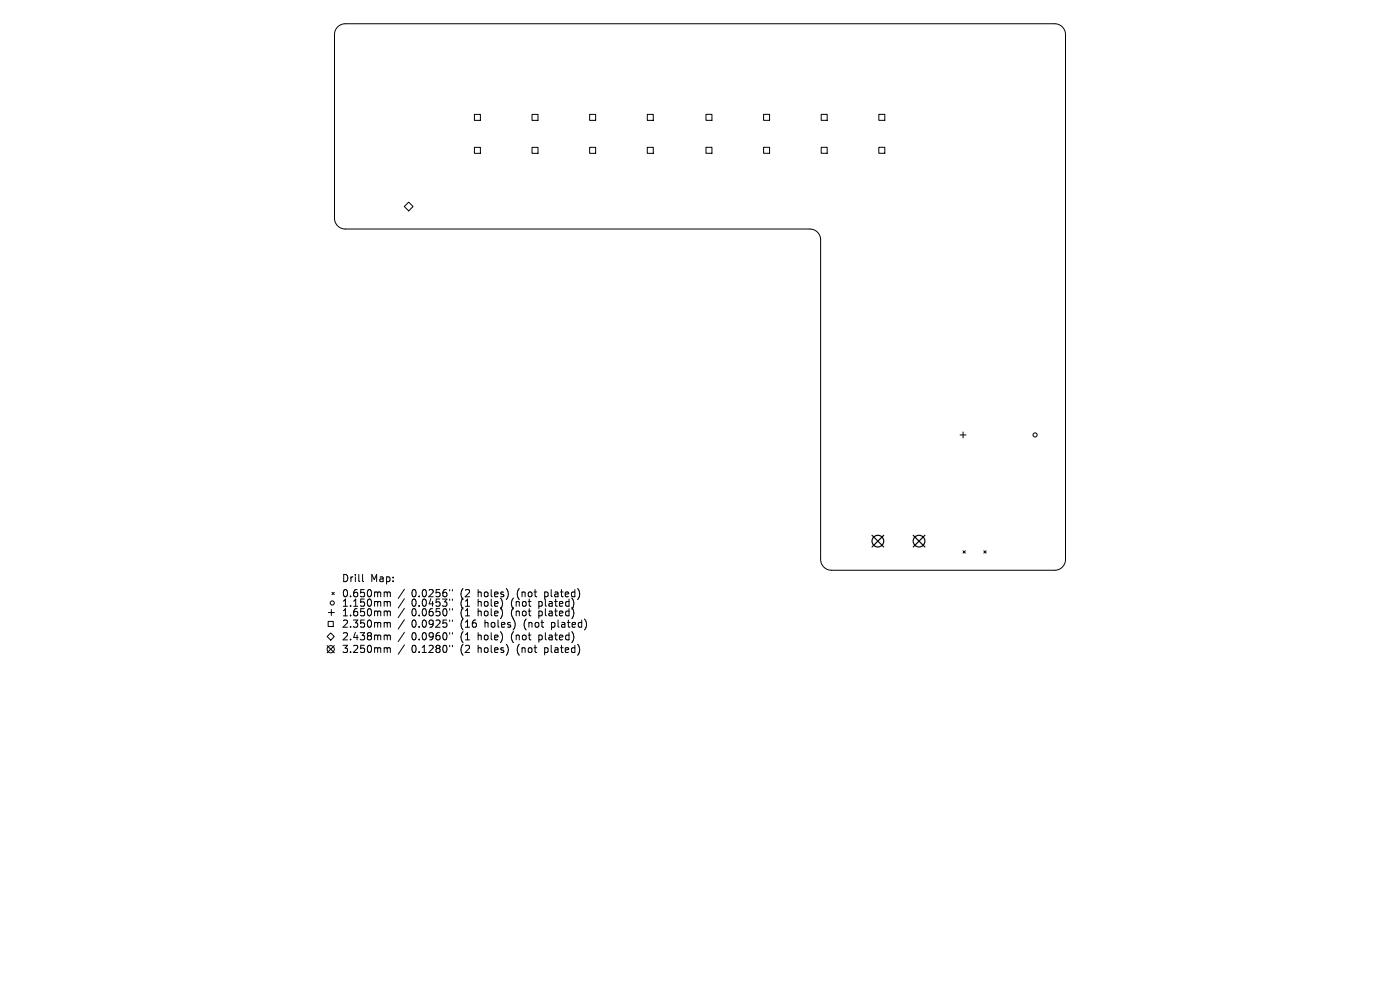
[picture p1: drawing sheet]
<svg xmlns="http://www.w3.org/2000/svg" width="297mm" height="210mm" viewBox="0 0 297 210" stroke-linecap="round" stroke-linejoin="round" font-family="sans-serif">
<defs><g id="words">
<g font-size="2.1">
<text x="72.5" y="123.7">Drill</text>
<text x="78.6" y="123.7">Map:</text>
<text x="72.5" y="126.9">0.650mm</text>
<text x="72.5" y="128.9">1.150mm</text>
<text x="72.5" y="130.9">1.650mm</text>
<text x="87.3" y="126.9">0.0256&quot;</text>
<text x="87.3" y="128.9">0.0453&quot;</text>
<text x="87.3" y="130.9">0.0650&quot;</text>
<text x="97.8" y="126.9">(2</text>
<text x="97.8" y="128.9">(1</text>
<text x="97.8" y="130.9">(1</text>
<text x="101.6" y="126.9">holes)</text>
<text x="101.6" y="128.9">hole)</text>
<text x="101.6" y="130.9">hole)</text>
<text x="108.8" y="128.9">(not</text>
<text x="108.8" y="130.9">(not</text>
<text x="110" y="126.9">(not</text>
<text x="114.8" y="128.9">plated)</text>
<text x="114.8" y="130.9">plated)</text>
<text x="116" y="126.9">plated)</text>
<text x="72.5" y="133.3">2.350mm</text>
<text x="72.5" y="136">2.438mm</text>
<text x="87.3" y="133.3">0.0925&quot;</text>
<text x="87.3" y="136">0.0960&quot;</text>
<text x="97.8" y="133.3">(16</text>
<text x="97.8" y="136">(1</text>
<text x="101.6" y="136">hole)</text>
<text x="103" y="133.3">holes)</text>
<text x="108.8" y="136">(not</text>
<text x="111.5" y="133.3">(not</text>
<text x="114.8" y="136">plated)</text>
<text x="117.5" y="133.3">plated)</text>
<text x="72.5" y="138.7">3.250mm</text>
<text x="87.3" y="138.7">0.1280&quot;</text>
<text x="97.8" y="138.7">(2</text>
<text x="101.6" y="138.7">holes)</text>
<text x="110" y="138.7">(not</text>
<text x="116" y="138.7">plated)</text>
</g>
</g></defs>
<g fill="none" stroke="#000" stroke-width=".21">
<path d="M71.6 5.7l.7-.4 1-.3h150.4a2.29 2.29 0 0 1 2.3 2.3v111.4a2.29 2.29 0 0 1-2.3 2.3h-47.3a2.29 2.29 0 0 1-2.3-2.3v-67.8a2.29 2.29 0 0 0-2.3-2.3h-98.5a2.29 2.29 0 0 1-2.3-2.3v-39l.2-.9zM100.6 24.3h1.3v1.2h-1.3zM100.6 31.3h1.3v1.2h-1.3zM112.9 24.3h1.2v1.2h-1.2zM112.9 31.3h1.2v1.2h-1.2zM125.1 24.3h1.3v1.2h-1.3zM125.1 31.3h1.3v1.2h-1.3zM137.3 24.3h1.3v1.2h-1.3zM137.3 31.3h1.3v1.2h-1.3zM149.8 24.3h1.2v1.2h-1.2zM149.8 31.2h1.2v1.3h-1.2zM162 24.3h1.3v1.2h-1.3z"/>
<path d="M162 31.2h1.3v1.3h-1.3zM174.2 24.3h1.3v1.2h-1.3zM174.2 31.2h1.3v1.3h-1.3zM186.4 24.3h1.3v1.2h-1.3zM186.4 31.2h1.3v1.3h-1.3zM85.8 43.8l.9-.9 .9 .9-.9 .9zM203.7 92.3h1.2M204.3 91.6v1.3M204.3 116.8l.5 .5M204.8 116.8l-.5 .5M208.7 116.8l.5 .5M209.2 116.8l-.5 .5"/>
<path d="M69.4 135l.8-.7 .7 .7-.7 .8zM69.4 137l1.5 1.5M69.6 131.8h1.1v1.1h-1.1zM69.7 129.9h1.2M70.3 129.3v1.3M70.4 125.6l.5 .5M70.9 125.6l-.5 .5M70.9 137l-1.5 1.5M76.9 121.9v1.3l.2 .2M81.7 125.6l.5 .2M81.7 127.6l.5 .2M81.7 129.6l.5 .2"/>
<path d="M81.7 132l.5 .3M81.7 134.7l.5 .2M81.7 137.4l.5 .2M82.2 134.9l.2-.2 .3 .1 .1 .9M82.2 125.8l.2-.2h.3l.1 1M82.2 125.8v.8M82.2 127.8v.8M82.2 129.8v.8M82.2 132.3v.8M82.2 134.9v.8M82.2 137.6v.8M82.2 127.8l.2-.2 .3 .1 .1 .9"/>
<path d="M82.2 129.8l.2-.2 .3 .1 .1 .9M82.2 132.3l.2-.3 .3 .1 .1 1M82.2 137.6l.2-.2 .3 .1 .1 .9M85.8 125l-1.3 2M85.8 127l-1.3 2M85.8 129l-1.3 2M85.8 131.5l-1.3 1.9M85.8 134.1l-1.3 2M85.8 136.8l-1.3 2M95.4 125.1v.3M95.4 127.1v.3M95.4 129.1v.3"/>
<path d="M95.4 131.5v.3M95.4 134.2v.3M95.4 136.9v.3M96 125.1v.3M96 127.1v.3M96 129.1v.3M96 131.5v.3M96 134.2v.3M96 136.9v.3"/>
<circle cx="219.6" cy="92.3" r=".44"/>
<circle cx="70.2" cy="137.7" r=".76"/>
<circle cx="70.5" cy="127.9" r=".44"/>
</g>
<g fill="none" stroke="#000" stroke-width=".25">
<path d="M185 113.5l2.5 2.5M187.5 113.5l-2.5 2.5M193.7 113.5l2.5 2.5M196.2 113.5l-2.5 2.5"/>
<circle cx="186.2" cy="114.8" r="1.24"/>
<circle cx="195" cy="114.8" r="1.24"/>
</g>
<use href="#words"/>
</svg>
